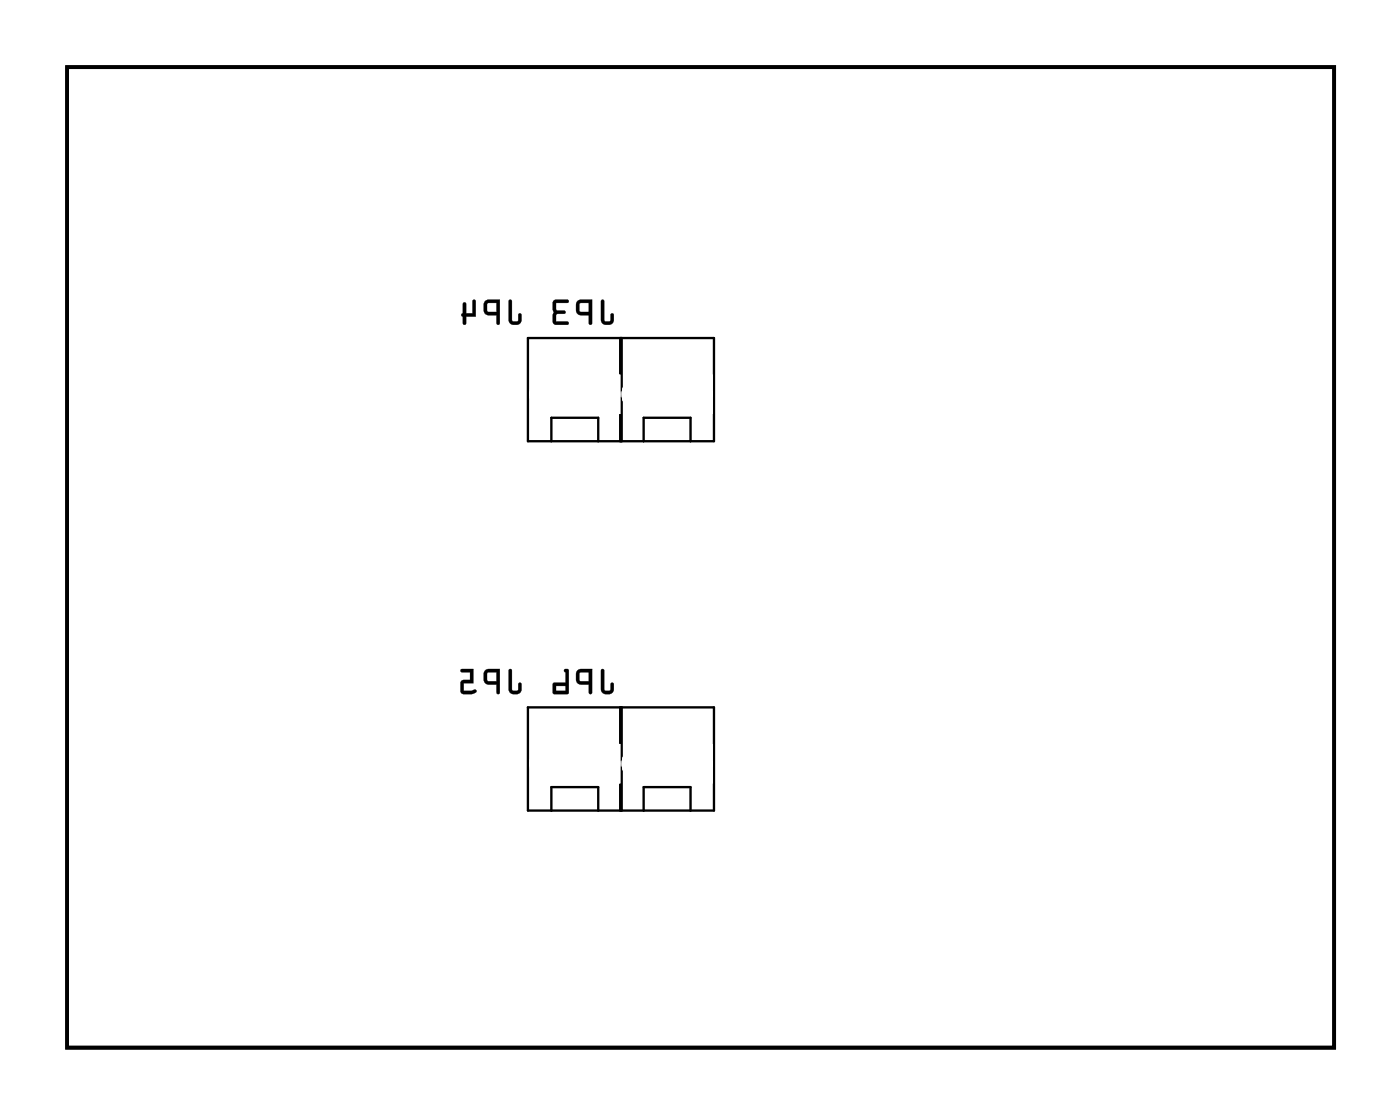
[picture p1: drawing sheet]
<svg xmlns="http://www.w3.org/2000/svg" width="76mm" height="60mm" viewBox="0 0 76 60" stroke-linecap="round" stroke-linejoin="round" font-family="sans-serif">
<path d="M3.6 3.6h68.7v53.1h-68.7z" fill="none" stroke="#000" stroke-width=".2"/>
<g fill="#000">
<path d="M3.6 3.6h68.7v53.1h-68.7zM3.6 3.6v53.1h68.7v-53.1z"/>
<path d="M27.6 16.3v1a.36 .36 0 0 0 .3 .3 .36 .36 0 0 0 .4-.3l-.1-.3h-.1v.4h-.4v-1.1zM26.3 16.3l-.1 .2v.4l.2 .2h.5v.4l.1 .1 .1-1.4zM26.4 16.4h.5v.5h-.5zM25.1 16.4v.6l-.1 .1 .2 .5v-.1l.1-.4h.5v-.8l-.1-.1-.1 .1v.7h-.3l-.1-.6z"/>
<path d="M27.6 16.2l-.1 1.1a.37 .37 0 0 0 .4 .3 .37 .37 0 0 0 .4-.3v-.2a.1 .1 0 0 0-.1-.1 .1 .1 0 0 0-.1 .1l-.1 .3h-.2l-.1-1.1zM27.6 16.3h.1v1.1h.4l.1-.4v.3a.35 .35 0 0 1-.3 .3 .35 .35 0 0 1-.3-.3zM26.3 16.3l-.1 .2v.4l.2 .2h.5v.4a.1 .1 0 0 0 .1 .1 .1 .1 0 0 0 .1-.1v-1.3h-.6zM26.3 16.3l.8-.1-.1 1.4-.1-.1v-.4l-.5-.1-.2-.1zM26.4 16.4h.5v.5h-.5zM26.4 16.4v.5h.5v-.5zM25.1 16.4v.6a.09 .09 0 0 0-.1 .1 .09 .09 0 0 0 .1 0v.4a.1 .1 0 0 0 .1 .1 .1 .1 0 0 0 .1-.1v-.4l.5 .1v-.9a.1 .1 0 0 0-.1-.1 .1 .1 0 0 0-.1 .1v.7h-.3v-.6zM25.1 16.4h.1v.6h.4v-.7l.1-.1 .1 .1v.8h-.6v.4v.1l-.2-.5 .1-.1z"/>
<path d="M32.6 16.3v1a.36 .36 0 0 0 .3 .3 .36 .36 0 0 0 .4-.3l-.1-.3h-.1v.4h-.4v-1.1zM31.3 16.3l-.1 .2v.4l.2 .2h.5v.4l.1 .1 .1-1.4zM31.4 16.4h.5v.5h-.5zM30 16.3v1.2l.1 .1h.7v-.2h-.7v-.4h.5v-.1v-.1h-.5v-.4h.6l.1-.1z"/>
<path d="M32.6 16.2l-.1 1.1a.37 .37 0 0 0 .4 .3 .37 .37 0 0 0 .4-.3v-.2a.1 .1 0 0 0-.1-.1 .1 .1 0 0 0-.1 .1l-.1 .3h-.2l-.1-1.1zM32.6 16.3h.1v1.1h.4l.1-.4v.3a.35 .35 0 0 1-.3 .3 .35 .35 0 0 1-.3-.3zM31.3 16.3l-.1 .2v.4l.2 .2h.5v.4a.1 .1 0 0 0 .1 .1 .1 .1 0 0 0 .1-.1v-1.3h-.6zM31.3 16.3l.8-.1-.1 1.4-.1-.1v-.4l-.5-.1-.2-.1zM31.4 16.4h.5v.5h-.5zM31.4 16.4v.5h.5v-.5zM30 16.3v1.2l.1 .1h.6a.1 .1 0 0 0 .1-.1 .1 .1 0 0 0-.1-.1h-.6l.1-.4h.4a.1 .1 0 0 0 .1-.1 .1 .1 0 0 0-.1-.1h-.4l-.1-.4h.6a.1 .1 0 0 0 .1-.1 .1 .1 0 0 0-.1-.1zM30 16.3h.8l-.1 .1h-.6v.4h.5v.1v.1h-.5v.4h.7v.2h-.7l-.1-.1z"/>
<path d="M27.6 36.3v1a.36 .36 0 0 0 .3 .3 .36 .36 0 0 0 .4-.3l-.1-.3h-.1v.4h-.4v-1.1zM26.3 36.3l-.1 .2v.4l.2 .2h.5v.4l.1 .1 .1-1.4zM26.4 36.4h.5v.5h-.5zM25 36.3v.1h.5v.4l-.5 .1v.6l.1 .1h.4a.15 .15 0 0 0 .2 0 .15 .15 0 0 0 0-.3l-.6 .1v-.4h.5v-.8z"/>
<path d="M27.6 36.2l-.1 1.1a.37 .37 0 0 0 .4 .3 .37 .37 0 0 0 .4-.3v-.2a.1 .1 0 0 0-.1-.1 .1 .1 0 0 0-.1 .1l-.1 .3h-.2l-.1-1.1zM27.6 36.3h.1v1.1h.4l.1-.4v.3a.35 .35 0 0 1-.3 .3 .35 .35 0 0 1-.3-.3zM26.3 36.3l-.1 .2v.4l.2 .2h.5v.4a.1 .1 0 0 0 .1 .1 .1 .1 0 0 0 .1-.1v-1.3h-.6zM26.3 36.3l.8-.1-.1 1.4-.1-.1v-.4l-.5-.1-.2-.1zM26.4 36.4h.5v.5h-.5zM26.4 36.4v.5h.5v-.5zM25 36.2v.2h.5v.4l-.5 .1v.6l.1 .1 .7-.1a.1 .1 0 0 0 0-.1 .1 .1 0 0 0-.1-.1l-.6 .1v-.4h.6v-.8zM25 36.3l.6-.1v.8h-.5v.4l.6-.1 .1 .1v.1l-.7 .1-.1-.1v-.6l.5-.1v-.4h-.5z"/>
<path d="M32.6 36.3v1a.36 .36 0 0 0 .3 .3 .36 .36 0 0 0 .4-.3l-.1-.3h-.1v.4h-.4v-1.1zM31.3 36.3l-.1 .2v.4l.2 .2h.5v.4l.1 .1 .1-1.4zM31.4 36.4h.5v.5h-.5zM30.6 36.3v.7h-.6v.6l.8-.1v-1.2v-.1zM30.1 37.1h.5v.3h-.5z"/>
<path d="M32.6 36.2l-.1 1.1a.37 .37 0 0 0 .4 .3 .37 .37 0 0 0 .4-.3v-.2a.1 .1 0 0 0-.1-.1 .1 .1 0 0 0-.1 .1l-.1 .3h-.2l-.1-1.1zM32.6 36.3h.1v1.1h.4l.1-.4v.3a.35 .35 0 0 1-.3 .3 .35 .35 0 0 1-.3-.3zM31.3 36.3l-.1 .2v.4l.2 .2h.5v.4a.1 .1 0 0 0 .1 .1 .1 .1 0 0 0 .1-.1v-1.3h-.6zM31.3 36.3l.8-.1-.1 1.4-.1-.1v-.4l-.5-.1-.2-.1zM31.4 36.4h.5v.5h-.5zM31.4 36.4v.5h.5v-.5zM30.6 36.2v.8h-.6v.6l.8-.1v-1.2v-.1zM30.6 36.3h.2v1.2l-.8 .1v-.6h.6zM30.1 37.1h.5v.3h-.5zM30.1 37.1v.3h.5v-.3z"/>
</g>
<path d="M28.6 18.3h10.1v5.6h-10.1zM33.6 18.3v5.6M33.7 18.3v5.6M28.6 38.3h10.1v5.6h-10.1zM29.9 23.9v-1.3h2.5v1.3M33.6 38.3v5.6M33.7 38.3v5.6M34.9 23.9v-1.3h2.5v1.3M29.9 43.9v-1.3h2.5v1.3M34.9 43.9v-1.3h2.5v1.3" fill="none" stroke="#000" stroke-width=".13"/>
<circle cx="67.1" cy="6.1" r=".65" fill="#fff"/>
<circle cx="67.1" cy="6.1" r=".65" fill="none" stroke="#fff" stroke-width=".57"/>
<circle cx="64.5" cy="6.1" r=".65" fill="#fff"/>
<circle cx="64.5" cy="6.1" r=".65" fill="none" stroke="#fff" stroke-width=".57"/>
<circle cx="62" cy="6.1" r=".65" fill="#fff"/>
<circle cx="62" cy="6.1" r=".65" fill="none" stroke="#fff" stroke-width=".57"/>
<circle cx="59.5" cy="6.1" r=".65" fill="#fff"/>
<circle cx="59.5" cy="6.1" r=".65" fill="none" stroke="#fff" stroke-width=".57"/>
<circle cx="56.9" cy="6.1" r=".65" fill="#fff"/>
<circle cx="56.9" cy="6.1" r=".65" fill="none" stroke="#fff" stroke-width=".57"/>
<circle cx="54.4" cy="6.1" r=".65" fill="#fff"/>
<circle cx="54.4" cy="6.1" r=".65" fill="none" stroke="#fff" stroke-width=".57"/>
<circle cx="51.8" cy="6.1" r=".65" fill="#fff"/>
<circle cx="51.8" cy="6.1" r=".65" fill="none" stroke="#fff" stroke-width=".57"/>
<circle cx="49.3" cy="6.1" r=".65" fill="#fff"/>
<circle cx="49.3" cy="6.1" r=".65" fill="none" stroke="#fff" stroke-width=".57"/>
<circle cx="31.5" cy="54.4" r=".65" fill="#fff"/>
<circle cx="31.5" cy="54.4" r=".65" fill="none" stroke="#fff" stroke-width=".57"/>
<circle cx="34.1" cy="54.4" r=".65" fill="#fff"/>
<circle cx="34.1" cy="54.4" r=".65" fill="none" stroke="#fff" stroke-width=".57"/>
<circle cx="36.6" cy="54.4" r=".65" fill="#fff"/>
<circle cx="36.6" cy="54.4" r=".65" fill="none" stroke="#fff" stroke-width=".57"/>
<circle cx="39.1" cy="54.4" r=".65" fill="#fff"/>
<circle cx="39.1" cy="54.4" r=".65" fill="none" stroke="#fff" stroke-width=".57"/>
<circle cx="41.7" cy="54.4" r=".65" fill="#fff"/>
<circle cx="41.7" cy="54.4" r=".65" fill="none" stroke="#fff" stroke-width=".57"/>
<circle cx="44.2" cy="54.4" r=".65" fill="#fff"/>
<circle cx="44.2" cy="54.4" r=".65" fill="none" stroke="#fff" stroke-width=".57"/>
<circle cx="46.8" cy="54.4" r=".65" fill="#fff"/>
<circle cx="46.8" cy="54.4" r=".65" fill="none" stroke="#fff" stroke-width=".57"/>
<circle cx="49.3" cy="54.4" r=".65" fill="#fff"/>
<circle cx="49.3" cy="54.4" r=".65" fill="none" stroke="#fff" stroke-width=".57"/>
<circle cx="54.4" cy="54.4" r=".65" fill="#fff"/>
<circle cx="54.4" cy="54.4" r=".65" fill="none" stroke="#fff" stroke-width=".57"/>
<circle cx="56.9" cy="54.4" r=".65" fill="#fff"/>
<circle cx="56.9" cy="54.4" r=".65" fill="none" stroke="#fff" stroke-width=".57"/>
<circle cx="59.5" cy="54.4" r=".65" fill="#fff"/>
<circle cx="59.5" cy="54.4" r=".65" fill="none" stroke="#fff" stroke-width=".57"/>
<circle cx="62" cy="54.4" r=".65" fill="#fff"/>
<circle cx="62" cy="54.4" r=".65" fill="none" stroke="#fff" stroke-width=".57"/>
<circle cx="64.5" cy="54.4" r=".65" fill="#fff"/>
<circle cx="64.5" cy="54.4" r=".65" fill="none" stroke="#fff" stroke-width=".57"/>
<circle cx="67.1" cy="54.4" r=".65" fill="#fff"/>
<circle cx="67.1" cy="54.4" r=".65" fill="none" stroke="#fff" stroke-width=".57"/>
<circle cx="45.2" cy="6.1" r=".65" fill="#fff"/>
<circle cx="45.2" cy="6.1" r=".65" fill="none" stroke="#fff" stroke-width=".57"/>
<circle cx="42.7" cy="6.1" r=".65" fill="#fff"/>
<circle cx="42.7" cy="6.1" r=".65" fill="none" stroke="#fff" stroke-width=".57"/>
<circle cx="40.2" cy="6.1" r=".65" fill="#fff"/>
<circle cx="40.2" cy="6.1" r=".65" fill="none" stroke="#fff" stroke-width=".57"/>
<circle cx="37.6" cy="6.1" r=".65" fill="#fff"/>
<circle cx="37.6" cy="6.1" r=".65" fill="none" stroke="#fff" stroke-width=".57"/>
<circle cx="35.1" cy="6.1" r=".65" fill="#fff"/>
<circle cx="35.1" cy="6.1" r=".65" fill="none" stroke="#fff" stroke-width=".57"/>
<circle cx="32.5" cy="6.1" r=".65" fill="#fff"/>
<circle cx="32.5" cy="6.1" r=".65" fill="none" stroke="#fff" stroke-width=".57"/>
<circle cx="30" cy="6.1" r=".65" fill="#fff"/>
<circle cx="30" cy="6.1" r=".65" fill="none" stroke="#fff" stroke-width=".57"/>
<circle cx="27.5" cy="6.1" r=".65" fill="#fff"/>
<circle cx="27.5" cy="6.1" r=".65" fill="none" stroke="#fff" stroke-width=".57"/>
<circle cx="24.9" cy="6.1" r=".65" fill="#fff"/>
<circle cx="24.9" cy="6.1" r=".65" fill="none" stroke="#fff" stroke-width=".57"/>
<circle cx="22.4" cy="6.1" r=".65" fill="#fff"/>
<circle cx="22.4" cy="6.1" r=".65" fill="none" stroke="#fff" stroke-width=".57"/>
<path d="M36.8 26.7h1.4v1.4h-1.4z" fill="#fff"/>
<path d="M36.8 26.7h1.4v1.4h-1.4z" fill="none" stroke="#fff" stroke-width=".76" stroke-linecap="butt"/>
<circle cx="37.5" cy="27.4" r=".7" fill="#fff"/>
<circle cx="37.5" cy="27.4" r=".7" fill="none" stroke="#fff" stroke-width=".76" stroke-linecap="butt"/>
<circle cx="37.5" cy="35" r=".7" fill="#fff"/>
<circle cx="37.5" cy="35" r=".7" fill="none" stroke="#fff" stroke-width=".76" stroke-linecap="butt"/>
<circle cx="35" cy="27.4" r=".7" fill="#fff"/>
<circle cx="35" cy="27.4" r=".7" fill="none" stroke="#fff" stroke-width=".76" stroke-linecap="butt"/>
<circle cx="35" cy="35" r=".7" fill="#fff"/>
<circle cx="35" cy="35" r=".7" fill="none" stroke="#fff" stroke-width=".76" stroke-linecap="butt"/>
<circle cx="32.5" cy="27.4" r=".7" fill="#fff"/>
<circle cx="32.5" cy="27.4" r=".7" fill="none" stroke="#fff" stroke-width=".76" stroke-linecap="butt"/>
<circle cx="32.5" cy="35" r=".7" fill="#fff"/>
<circle cx="32.5" cy="35" r=".7" fill="none" stroke="#fff" stroke-width=".76" stroke-linecap="butt"/>
<circle cx="29.9" cy="27.4" r=".7" fill="#fff"/>
<circle cx="29.9" cy="27.4" r=".7" fill="none" stroke="#fff" stroke-width=".76" stroke-linecap="butt"/>
<circle cx="29.9" cy="35" r=".7" fill="#fff"/>
<circle cx="29.9" cy="35" r=".7" fill="none" stroke="#fff" stroke-width=".76" stroke-linecap="butt"/>
<circle cx="37.5" cy="21.4" r=".72" fill="#fff"/>
<circle cx="37.5" cy="21.4" r=".72" fill="none" stroke="#fff" stroke-width=".69" stroke-linecap="butt"/>
<path d="M36.6 20.4v1.9h1.9v-1.9zM37 21.4a.51 .51 0 0 1 1 0 .51 .51 0 0 1-1 0z" fill="#fff"/>
<g fill="none" stroke="#fff" stroke-width=".25">
<path d="M36.6 20.4h1.9v1.9h-1.9z"/>
<circle cx="37.5" cy="21.4" r=".51"/>
</g>
<circle cx="34.7" cy="21.4" r=".72" fill="#fff"/>
<circle cx="34.7" cy="21.4" r=".72" fill="none" stroke="#fff" stroke-width=".69" stroke-linecap="butt"/>
<circle cx="37.5" cy="21.4" r=".72" fill="#fff"/>
<circle cx="37.5" cy="21.4" r=".72" fill="none" stroke="#fff" stroke-width=".69" stroke-linecap="butt"/>
<path d="M36.6 20.4v1.9h1.9v-1.9zM37 21.4a.51 .51 0 0 1 1 0 .51 .51 0 0 1-1 0z" fill="#fff"/>
<g fill="none" stroke="#fff" stroke-width=".25">
<path d="M36.6 20.4h1.9v1.9h-1.9z"/>
<circle cx="37.5" cy="21.4" r=".51"/>
</g>
<circle cx="34.7" cy="21.4" r=".72" fill="#fff"/>
<circle cx="34.7" cy="21.4" r=".72" fill="none" stroke="#fff" stroke-width=".69" stroke-linecap="butt"/>
<circle cx="37.5" cy="21.4" r=".72" fill="#fff"/>
<circle cx="37.5" cy="21.4" r=".72" fill="none" stroke="#fff" stroke-width=".69" stroke-linecap="butt"/>
<path d="M36.6 20.4v1.9h1.9v-1.9zM37 21.4a.51 .51 0 0 1 1 0 .51 .51 0 0 1-1 0z" fill="#fff"/>
<g fill="none" stroke="#fff" stroke-width=".25">
<path d="M36.6 20.4h1.9v1.9h-1.9z"/>
<circle cx="37.5" cy="21.4" r=".51"/>
</g>
<circle cx="34.7" cy="21.4" r=".72" fill="#fff"/>
<circle cx="34.7" cy="21.4" r=".72" fill="none" stroke="#fff" stroke-width=".69" stroke-linecap="butt"/>
<circle cx="37.5" cy="41.4" r=".72" fill="#fff"/>
<circle cx="37.5" cy="41.4" r=".72" fill="none" stroke="#fff" stroke-width=".69" stroke-linecap="butt"/>
<path d="M36.6 40.4v1.9h1.9v-1.9zM37 41.4a.51 .51 0 0 1 1 0 .51 .51 0 0 1-1 0z" fill="#fff"/>
<g fill="none" stroke="#fff" stroke-width=".25">
<path d="M36.6 40.4h1.9v1.9h-1.9z"/>
<circle cx="37.5" cy="41.4" r=".51"/>
</g>
<circle cx="34.7" cy="41.4" r=".72" fill="#fff"/>
<circle cx="34.7" cy="41.4" r=".72" fill="none" stroke="#fff" stroke-width=".69" stroke-linecap="butt"/>
<circle cx="37.5" cy="41.4" r=".72" fill="#fff"/>
<circle cx="37.5" cy="41.4" r=".72" fill="none" stroke="#fff" stroke-width=".69" stroke-linecap="butt"/>
<path d="M36.6 40.4v1.9h1.9v-1.9zM37 41.4a.51 .51 0 0 1 1 0 .51 .51 0 0 1-1 0z" fill="#fff"/>
<g fill="none" stroke="#fff" stroke-width=".25">
<path d="M36.6 40.4h1.9v1.9h-1.9z"/>
<circle cx="37.5" cy="41.4" r=".51"/>
</g>
<circle cx="34.7" cy="41.4" r=".72" fill="#fff"/>
<circle cx="34.7" cy="41.4" r=".72" fill="none" stroke="#fff" stroke-width=".69" stroke-linecap="butt"/>
<circle cx="37.5" cy="41.4" r=".72" fill="#fff"/>
<circle cx="37.5" cy="41.4" r=".72" fill="none" stroke="#fff" stroke-width=".69" stroke-linecap="butt"/>
<path d="M36.6 40.4v1.9h1.9v-1.9zM37 41.4a.51 .51 0 0 1 1 0 .51 .51 0 0 1-1 0z" fill="#fff"/>
<g fill="none" stroke="#fff" stroke-width=".25">
<path d="M36.6 40.4h1.9v1.9h-1.9z"/>
<circle cx="37.5" cy="41.4" r=".51"/>
</g>
<circle cx="34.7" cy="41.4" r=".72" fill="#fff"/>
<circle cx="34.7" cy="41.4" r=".72" fill="none" stroke="#fff" stroke-width=".69" stroke-linecap="butt"/>
<circle cx="32.5" cy="41.4" r=".72" fill="#fff"/>
<circle cx="32.5" cy="41.4" r=".72" fill="none" stroke="#fff" stroke-width=".69" stroke-linecap="butt"/>
<path d="M31.6 40.4v1.9h1.9v-1.9zM32 41.4a.51 .51 0 0 1 1 0 .51 .51 0 0 1-1 0z" fill="#fff"/>
<g fill="none" stroke="#fff" stroke-width=".25">
<path d="M31.6 40.4h1.9v1.9h-1.9z"/>
<circle cx="32.5" cy="41.4" r=".51"/>
</g>
<circle cx="29.7" cy="41.4" r=".72" fill="#fff"/>
<circle cx="29.7" cy="41.4" r=".72" fill="none" stroke="#fff" stroke-width=".69" stroke-linecap="butt"/>
<circle cx="32.5" cy="41.4" r=".72" fill="#fff"/>
<circle cx="32.5" cy="41.4" r=".72" fill="none" stroke="#fff" stroke-width=".69" stroke-linecap="butt"/>
<path d="M31.6 40.4v1.9h1.9v-1.9zM32 41.4a.51 .51 0 0 1 1 0 .51 .51 0 0 1-1 0z" fill="#fff"/>
<g fill="none" stroke="#fff" stroke-width=".25">
<path d="M31.6 40.4h1.9v1.9h-1.9z"/>
<circle cx="32.5" cy="41.4" r=".51"/>
</g>
<circle cx="29.7" cy="41.4" r=".72" fill="#fff"/>
<circle cx="29.7" cy="41.4" r=".72" fill="none" stroke="#fff" stroke-width=".69" stroke-linecap="butt"/>
<circle cx="32.5" cy="41.4" r=".72" fill="#fff"/>
<circle cx="32.5" cy="41.4" r=".72" fill="none" stroke="#fff" stroke-width=".69" stroke-linecap="butt"/>
<path d="M31.6 40.4v1.9h1.9v-1.9zM32 41.4a.51 .51 0 0 1 1 0 .51 .51 0 0 1-1 0z" fill="#fff"/>
<g fill="none" stroke="#fff" stroke-width=".25">
<path d="M31.6 40.4h1.9v1.9h-1.9z"/>
<circle cx="32.5" cy="41.4" r=".51"/>
</g>
<circle cx="29.7" cy="41.4" r=".72" fill="#fff"/>
<circle cx="29.7" cy="41.4" r=".72" fill="none" stroke="#fff" stroke-width=".69" stroke-linecap="butt"/>
<circle cx="32.5" cy="21.4" r=".72" fill="#fff"/>
<circle cx="32.5" cy="21.4" r=".72" fill="none" stroke="#fff" stroke-width=".69" stroke-linecap="butt"/>
<path d="M31.6 20.4v1.9h1.9v-1.9zM32 21.4a.51 .51 0 0 1 1 0 .51 .51 0 0 1-1 0z" fill="#fff"/>
<g fill="none" stroke="#fff" stroke-width=".25">
<path d="M31.6 20.4h1.9v1.9h-1.9z"/>
<circle cx="32.5" cy="21.4" r=".51"/>
</g>
<circle cx="29.7" cy="21.4" r=".72" fill="#fff"/>
<circle cx="29.7" cy="21.4" r=".72" fill="none" stroke="#fff" stroke-width=".69" stroke-linecap="butt"/>
<circle cx="32.5" cy="21.4" r=".72" fill="#fff"/>
<circle cx="32.5" cy="21.4" r=".72" fill="none" stroke="#fff" stroke-width=".69" stroke-linecap="butt"/>
<path d="M31.6 20.4v1.9h1.9v-1.9zM32 21.4a.51 .51 0 0 1 1 0 .51 .51 0 0 1-1 0z" fill="#fff"/>
<g fill="none" stroke="#fff" stroke-width=".25">
<path d="M31.6 20.4h1.9v1.9h-1.9z"/>
<circle cx="32.5" cy="21.4" r=".51"/>
</g>
<circle cx="29.7" cy="21.4" r=".72" fill="#fff"/>
<circle cx="29.7" cy="21.4" r=".72" fill="none" stroke="#fff" stroke-width=".69" stroke-linecap="butt"/>
<circle cx="32.5" cy="21.4" r=".72" fill="#fff"/>
<circle cx="32.5" cy="21.4" r=".72" fill="none" stroke="#fff" stroke-width=".69" stroke-linecap="butt"/>
<path d="M31.6 20.4v1.9h1.9v-1.9zM32 21.4a.51 .51 0 0 1 1 0 .51 .51 0 0 1-1 0z" fill="#fff"/>
<g fill="none" stroke="#fff" stroke-width=".25">
<path d="M31.6 20.4h1.9v1.9h-1.9z"/>
<circle cx="32.5" cy="21.4" r=".51"/>
</g>
<circle cx="29.7" cy="21.4" r=".72" fill="#fff"/>
<circle cx="29.7" cy="21.4" r=".72" fill="none" stroke="#fff" stroke-width=".69" stroke-linecap="butt"/>
<path d="M53.8 33.7h1.4v1.4h-1.4z" fill="#fff"/>
<path d="M53.8 33.7h1.4v1.4h-1.4z" fill="none" stroke="#fff" stroke-width=".76" stroke-linecap="butt"/>
<circle cx="54.5" cy="34.4" r=".7" fill="#fff"/>
<circle cx="54.5" cy="34.4" r=".7" fill="none" stroke="#fff" stroke-width=".76" stroke-linecap="butt"/>
<circle cx="52" cy="34.4" r=".7" fill="#fff"/>
<circle cx="52" cy="34.4" r=".7" fill="none" stroke="#fff" stroke-width=".76" stroke-linecap="butt"/>
</svg>
